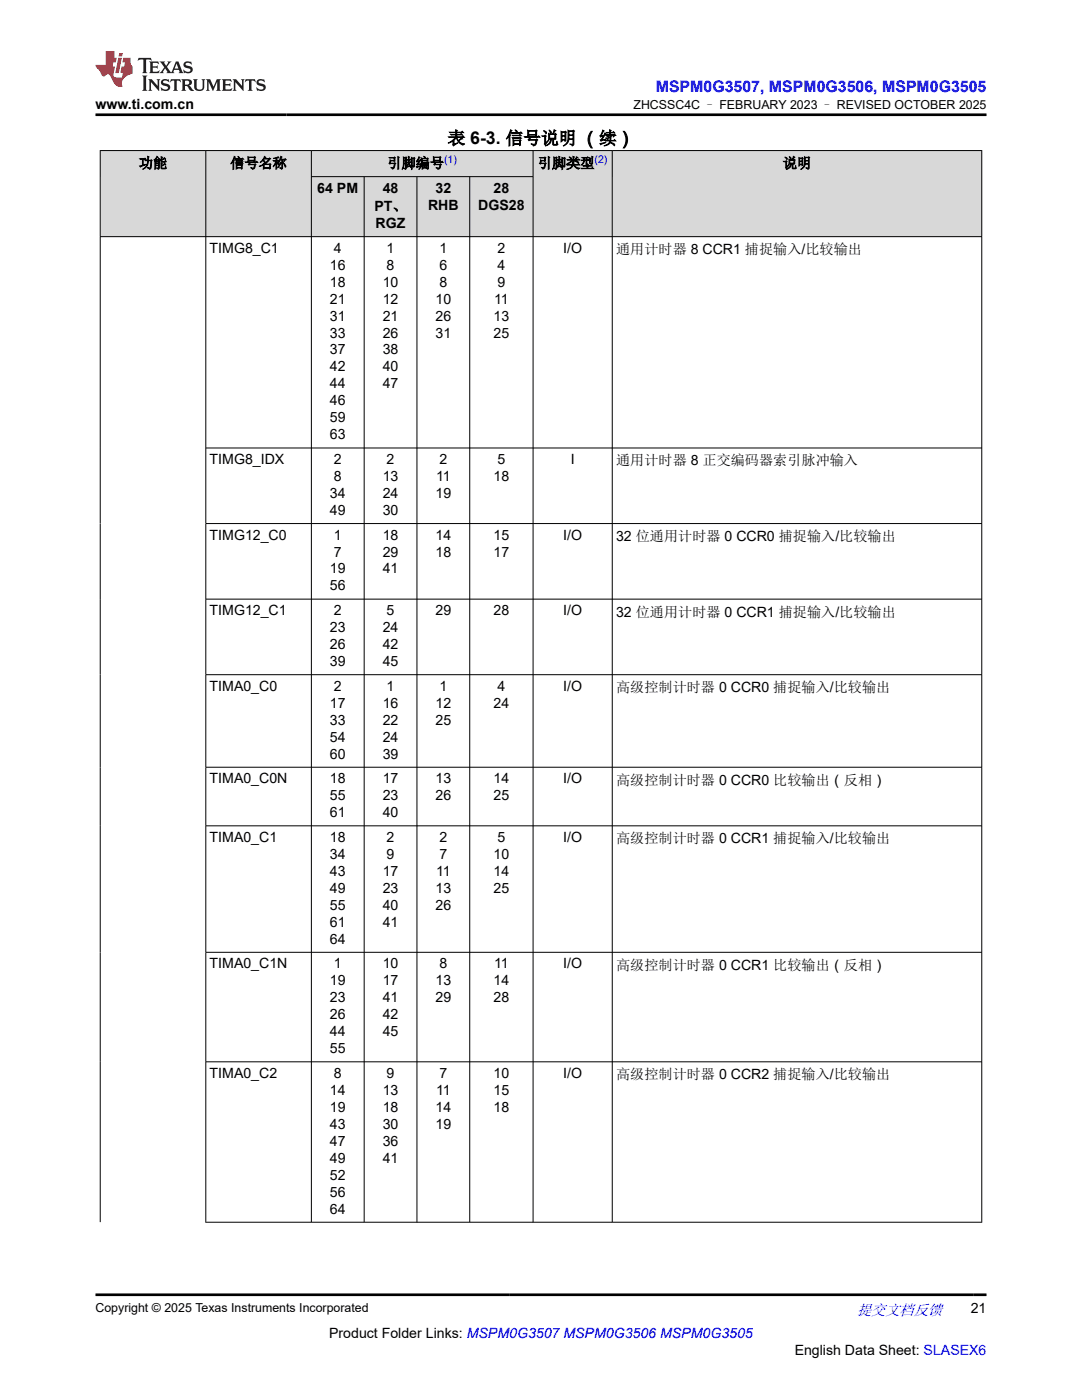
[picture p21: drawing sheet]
<svg xmlns="http://www.w3.org/2000/svg" width="216mm" height="279mm" viewBox="0 0 216 279" stroke-linecap="round" stroke-linejoin="round" font-family="sans-serif">
<defs><g id="words">
<text font-size="3.5" x="89.3" y="28.8">表 6-3. 信号说明 （续）</text>
<text font-size="3.2" fill="#00f" x="130.9" y="18.3">MSPM0G3507, MSPM0G3506, MSPM0G3505</text>
<text font-size="3" fill="#00f" x="171" y="262.4">提交文档反馈</text>
<g font-size="2.8">
<text x="19" y="21.7">www.ti.com.cn</text>
<text x="27.7" y="33.5">功能</text>
<text x="46" y="33.5">信号名称</text>
<text x="77.3" y="33.5">引脚编号</text>
<text x="107.3" y="33.5">引脚类型</text>
<text x="156.2" y="33.5">说明</text>
<text x="63.3" y="38.4">64 PM</text>
<text x="76.4" y="38.4">48</text>
<text x="85.4" y="41.8">RHB</text>
<text x="86.9" y="38.4">32</text>
<text x="95.4" y="41.8">DGS28</text>
<text x="98.5" y="38.4">28</text>
<text x="74.7" y="42.1">PT、</text>
<text x="75" y="45.5">RGZ</text>
<text x="41.8" y="50.4">TIMG8_C1</text>
<text x="65.8" y="53.8">16</text>
<text x="66.6" y="50.4">4</text>
<text x="77.1" y="50.4">1</text>
<text x="77.1" y="53.8">8</text>
<text x="87.7" y="50.4">1</text>
<text x="87.7" y="53.8">6</text>
<text x="99.3" y="50.4">2</text>
<text x="99.3" y="53.8">4</text>
<text x="112.4" y="50.4">I/O</text>
<text x="122.9" y="50.7">通用计时器 8 CCR1 捕捉输入/比较输出</text>
<text x="65.8" y="57.2">18</text>
<text x="76.4" y="57.2">10</text>
<text x="87.7" y="57.2">8</text>
<text x="99.3" y="57.2">9</text>
<text x="65.8" y="60.6">21</text>
<text x="65.8" y="64">31</text>
<text x="76.4" y="60.6">12</text>
<text x="76.4" y="64">21</text>
<text x="86.9" y="60.6">10</text>
<text x="86.9" y="64">26</text>
<text x="98.5" y="64">13</text>
<text x="98.6" y="60.6">11</text>
<text x="65.8" y="67.4">33</text>
<text x="65.8" y="70.7">37</text>
<text x="76.4" y="67.4">26</text>
<text x="76.4" y="70.7">38</text>
<text x="86.9" y="67.4">31</text>
<text x="98.5" y="67.4">25</text>
<text x="65.8" y="74.1">42</text>
<text x="65.8" y="77.5">44</text>
<text x="76.4" y="74.1">40</text>
<text x="76.4" y="77.5">47</text>
<text x="65.8" y="80.9">46</text>
<text x="65.8" y="84.3">59</text>
<text x="65.8" y="87.7">63</text>
<text x="41.8" y="92.6">TIMG8_IDX</text>
<text x="66.6" y="92.6">2</text>
<text x="66.6" y="96">8</text>
<text x="76.4" y="96">13</text>
<text x="77.1" y="92.6">2</text>
<text x="87" y="96">11</text>
<text x="87.7" y="92.6">2</text>
<text x="98.5" y="96">18</text>
<text x="99.3" y="92.6">5</text>
<text x="113.9" y="92.6">I</text>
<text x="122.9" y="92.9">通用计时器 8 正交编码器索引脉冲输入</text>
<text x="65.8" y="99.4">34</text>
<text x="76.4" y="99.4">24</text>
<text x="86.9" y="99.4">19</text>
<text x="41.8" y="107.7">TIMG12_C0</text>
<text x="65.8" y="102.8">49</text>
<text x="66.6" y="107.7">1</text>
<text x="76.4" y="102.8">30</text>
<text x="76.4" y="107.7">18</text>
<text x="86.9" y="107.7">14</text>
<text x="98.5" y="107.7">15</text>
<text x="112.4" y="107.7">I/O</text>
<text x="122.9" y="108">32 位通用计时器 0 CCR0 捕捉输入/比较输出</text>
<text x="66.6" y="111.1">7</text>
<text x="76.4" y="111.1">29</text>
<text x="86.9" y="111.1">18</text>
<text x="98.5" y="111.1">17</text>
<text x="65.8" y="114.5">19</text>
<text x="65.8" y="117.8">56</text>
<text x="76.4" y="114.5">41</text>
<text x="41.8" y="122.8">TIMG12_C1</text>
<text x="66.6" y="122.8">2</text>
<text x="77.1" y="122.8">5</text>
<text x="86.9" y="122.8">29</text>
<text x="98.5" y="122.8">28</text>
<text x="112.4" y="122.8">I/O</text>
<text x="122.9" y="123">32 位通用计时器 0 CCR1 捕捉输入/比较输出</text>
<text x="65.8" y="126.1">23</text>
<text x="65.8" y="129.5">26</text>
<text x="76.4" y="126.1">24</text>
<text x="76.4" y="129.5">42</text>
<text x="41.8" y="137.8">TIMA0_C0</text>
<text x="65.8" y="132.9">39</text>
<text x="66.6" y="137.8">2</text>
<text x="76.4" y="132.9">45</text>
<text x="77.1" y="137.8">1</text>
<text x="87.7" y="137.8">1</text>
<text x="99.3" y="137.8">4</text>
<text x="112.4" y="137.8">I/O</text>
<text x="65.8" y="141.2">17</text>
<text x="76.4" y="141.2">16</text>
<text x="86.9" y="141.2">12</text>
<text x="98.5" y="141.2">24</text>
<text x="122.9" y="138.1">高级控制计时器 0 CCR0 捕捉输入/比较输出</text>
<text x="65.8" y="144.6">33</text>
<text x="65.8" y="148">54</text>
<text x="76.4" y="144.6">22</text>
<text x="76.4" y="148">24</text>
<text x="86.9" y="144.6">25</text>
<text x="65.8" y="151.4">60</text>
<text x="76.4" y="151.4">39</text>
<text x="41.8" y="156.3">TIMA0_C0N</text>
<text x="65.8" y="156.3">18</text>
<text x="65.8" y="159.7">55</text>
<text x="76.4" y="156.3">17</text>
<text x="76.4" y="159.7">23</text>
<text x="86.9" y="156.3">13</text>
<text x="86.9" y="159.7">26</text>
<text x="98.5" y="156.3">14</text>
<text x="98.5" y="159.7">25</text>
<text x="112.4" y="156.3">I/O</text>
<text x="122.9" y="156.6">高级控制计时器 0 CCR0 比较输出（反相）</text>
<text x="65.8" y="163.1">61</text>
<text x="76.4" y="163.1">40</text>
<text x="41.8" y="168">TIMA0_C1</text>
<text x="65.8" y="168">18</text>
<text x="65.8" y="171.4">34</text>
<text x="77.1" y="168">2</text>
<text x="77.1" y="171.4">9</text>
<text x="87.7" y="168">2</text>
<text x="87.7" y="171.4">7</text>
<text x="98.5" y="171.4">10</text>
<text x="99.3" y="168">5</text>
<text x="112.4" y="168">I/O</text>
<text x="122.9" y="168.3">高级控制计时器 0 CCR1 捕捉输入/比较输出</text>
<text x="65.8" y="174.8">43</text>
<text x="65.8" y="178.2">49</text>
<text x="76.4" y="174.8">17</text>
<text x="76.4" y="178.2">23</text>
<text x="86.9" y="178.2">13</text>
<text x="87" y="174.8">11</text>
<text x="98.5" y="174.8">14</text>
<text x="98.5" y="178.2">25</text>
<text x="65.8" y="181.6">55</text>
<text x="65.8" y="184.9">61</text>
<text x="76.4" y="181.6">40</text>
<text x="76.4" y="184.9">41</text>
<text x="86.9" y="181.6">26</text>
<text x="65.8" y="188.3">64</text>
<text x="41.8" y="193.2">TIMA0_C1N</text>
<text x="65.8" y="196.6">19</text>
<text x="66.6" y="193.2">1</text>
<text x="76.4" y="193.2">10</text>
<text x="76.4" y="196.6">17</text>
<text x="86.9" y="196.6">13</text>
<text x="87.7" y="193.2">8</text>
<text x="98.5" y="196.6">14</text>
<text x="98.6" y="193.2">11</text>
<text x="112.4" y="193.2">I/O</text>
<text x="122.9" y="193.5">高级控制计时器 0 CCR1 比较输出（反相）</text>
<text x="65.8" y="200">23</text>
<text x="65.8" y="203.4">26</text>
<text x="76.4" y="200">41</text>
<text x="76.4" y="203.4">42</text>
<text x="86.9" y="200">29</text>
<text x="98.5" y="200">28</text>
<text x="65.8" y="206.8">44</text>
<text x="76.4" y="206.8">45</text>
<text x="41.8" y="215.1">TIMA0_C2</text>
<text x="65.8" y="210.2">55</text>
<text x="66.6" y="215.1">8</text>
<text x="77.1" y="215.1">9</text>
<text x="87.7" y="215.1">7</text>
<text x="98.5" y="215.1">10</text>
<text x="112.4" y="215.1">I/O</text>
<text x="122.9" y="215.4">高级控制计时器 0 CCR2 捕捉输入/比较输出</text>
<text x="65.8" y="218.5">14</text>
<text x="65.8" y="221.9">19</text>
<text x="76.4" y="218.5">13</text>
<text x="76.4" y="221.9">18</text>
<text x="86.9" y="221.9">14</text>
<text x="87" y="218.5">11</text>
<text x="98.5" y="218.5">15</text>
<text x="98.5" y="221.9">18</text>
<text x="65.8" y="225.3">43</text>
<text x="76.4" y="225.3">30</text>
<text x="86.9" y="225.3">19</text>
<text x="65.8" y="228.6">47</text>
<text x="65.8" y="232">49</text>
<text x="76.4" y="228.6">36</text>
<text x="76.4" y="232">41</text>
<text x="65.8" y="235.4">52</text>
<text x="65.8" y="238.8">56</text>
<text x="65.8" y="242.2">64</text>
<text x="193.7" y="262.1">21</text>
<text x="65.7" y="266.9">Product Folder Links: MSPM0G3507 MSPM0G3506 MSPM0G3505</text>
<text x="158.6" y="270.3">English Data Sheet: SLASEX6</text>
</g>
<g font-size="2.5">
<text x="126.4" y="21.8">ZHCSSC4C – FEBRUARY 2023 – REVISED OCTOBER 2025</text>
<text x="19" y="261.8">Copyright © 2025 Texas Instruments Incorporated</text>
</g>
<g font-size="2.1" fill="#00f">
<text x="88.6" y="32.6">(1)</text>
<text x="118.6" y="32.6">(2)</text>
</g>
</g></defs>
<g fill="#d8d8d8">
<path d="M20 30h175.9v5.3h-175.9z" fill-rule="evenodd"/>
<path d="M20.1 30.1h20.9v17.1h-20.9z" fill-rule="evenodd"/>
<path d="M41.1 30.1h21v17.1h-21z" fill-rule="evenodd"/>
<path d="M62.2 30.1h44.1v5.1h-44.1z" fill-rule="evenodd"/>
<path d="M106.4 30.1h15.7v17.1h-15.7z" fill-rule="evenodd"/>
<path d="M122.2 30.1h73.6v17.1h-73.6z" fill-rule="evenodd"/>
<path d="M62.2 35.3h10.4v11.9h-10.4z" fill-rule="evenodd"/>
<path d="M72.7 35.3h10.4v11.9h-10.4z" fill-rule="evenodd"/>
<path d="M83.3 35.3h10.4v11.9h-10.4z" fill-rule="evenodd"/>
<path d="M93.8 35.3h12.5v11.9h-12.5z" fill-rule="evenodd"/>
</g>
<g fill="none" stroke="#000" stroke-width=".2">
<path d="M19.9 30h176.1M20 30v213.9M41.1 30v214M62.1 30v214M62.1 35.3h44.3M72.7 35.3v208.7M83.2 35.3v208.7M93.7 35.3v208.7M106.4 30v214M122.2 30v214M195.9 30v214M19.9 47.2h176.1"/>
<path d="M41.1 89.4h154.9M41.1 104.5h154.9M41.1 119.6h154.9M41.1 134.6h154.9M41.1 153.1h154.9M41.1 164.8h154.9M41.1 190.1h154.9M41.1 211.9h154.9M41 243.9h155"/>
</g>
<path d="M27.7 11.6l-.2 .5 .5-.2h.6v.1v2.2l-.2 .4h1l-.2-.4v-2.2v-.1h.5l.5 .2-.1-.5zM29.8 12.3l.2 .4v1.5l-.2 .4h1.9l.1-.6a1.08 1.08 0 0 1-1.3 .2v-.7h.6l.4 .2v-.7l-.4 .2h-.6v-.5l.2-.2a1 1 0 0 1 1 .3l-.1-.5zM31.8 12.3l1 1.1-1 1.2h.9l-.2-.2 .4-.8 .5 .8-.2 .2h1.6l-.2-.2 .1-.5h1l.1 .5-.1 .2h.9l-.2-.3-.8-2h-.5l-1 2.2-.8-1.1 .9-1.1h-.8l.2 .2-.5 .6-.3-.6 .1-.2zM35.2 12.7l.4 1h-.8zM36.8 12.4a.65 .65 0 0 0-.2 .7 .65 .65 0 0 0 .6 .5l.7 .1 .1 .3a.79 .79 0 0 1-.7 .4 .79 .79 0 0 1-.7-.5l.1 .7 .2-.1a.93 .93 0 0 0 1.1 .1 .93 .93 0 0 0 .4-1 1.46 1.46 0 0 0-1.2-.6l-.1-.3a1.09 1.09 0 0 1 1.2 .2l-.2-.6-.1 .1-.6-.2zM28.4 15.1l.2 .4v2.2l-.2 .4h1l-.2-.4v-2.2l.2-.4zM29.6 15.8l.2 .4v1.5l-.2 .4h.8l-.3-.4v-1.3l1.7 1.8v-2l.2-.4h-.8l.2 .2 .1 1.1-1.2-1.3zM32.3 15.9a.65 .65 0 0 0-.2 .8 .65 .65 0 0 0 .7 .4l.6 .2 .1 .2a.79 .79 0 0 1-.7 .4 .79 .79 0 0 1-.7-.5l.1 .7 .2-.1a.93 .93 0 0 0 1.1 .1 .93 .93 0 0 0 .4-.9 1.46 1.46 0 0 0-1.2-.6l-.1-.4a1.09 1.09 0 0 1 1.2 .2l-.2-.6-.1 .1-.6-.1zM34.1 15.8l-.1 .6a.63 .63 0 0 1 .7-.3l.1 1.6-.3 .4h1l-.2-.4v-1.6a.66 .66 0 0 1 .8 .3l-.1-.6zM36.2 15.8l.2 .4v1.5l-.2 .4h.9l-.2-.2v-.7h.5l.1 .2a.79 .79 0 0 0 1.2 .6l-1-.9a.61 .61 0 0 0 .6-.6 .61 .61 0 0 0-.5-.7zM36.9 16.1h.2a.47 .47 0 0 1 .5 .1 .47 .47 0 0 1 .1 .5l-.2 .1-.6 .1zM38.5 15.8l.2 .2a2.27 2.27 0 0 0 .4 2 1.04 1.04 0 0 0 1.7-.7v-1.3l.2-.2h-.8l.2 .4v1.1a.6 .6 0 0 1-.6 .6 .6 .6 0 0 1-.6-.6v-1.1l.3-.4zM41.1 15.8l.2 .4v1.5l-.2 .4h.7l-.2-.4v-1.4l.9 1.9 .8-1.9v1.4l-.2 .4h1l-.3-.4v-1.5l.3-.4h-.8l-.7 1.5-.7-1.5zM44.3 15.8l.2 .4v1.5l-.2 .4h1.9l.1-.6a1.09 1.09 0 0 1-1.3 .2v-.7h.6l.4 .2v-.6l-.4 .2h-.6v-.6l.2-.1a1.01 1.01 0 0 1 1 .3l-.1-.6zM46.4 15.8l.3 .4v1.5l-.3 .4h.8l-.2-.4v-1.3l1.6 1.8v-2l.2-.4h-.7l.2 .2v1.1l-1.2-1.3zM49 15.8l-.1 .6a.63 .63 0 0 1 .8-.3v1.6l-.3 .4h1l-.2-.4v-1.6a.66 .66 0 0 1 .8 .3l-.1-.6zM51.4 15.9a.65 .65 0 0 0-.2 .8 .65 .65 0 0 0 .6 .4l.6 .2 .2 .2a.79 .79 0 0 1-.8 .4 .79 .79 0 0 1-.6-.5l.1 .7 .2-.1a.93 .93 0 0 0 1 .1 .93 .93 0 0 0 .5-.9 1.46 1.46 0 0 0-1.3-.6l-.1-.4a1.09 1.09 0 0 1 1.3 .2l-.2-.6-.2 .1-.5-.1z" fill="#231f20"/>
<path d="M21.1 10.2v2.8h-2.1l.1 .3 .9 1a.95 .95 0 0 0 .9 .9 .59 .59 0 0 1 .6-.4 .59 .59 0 0 1 .5 .4l.4 .7a1.59 1.59 0 0 0 2.1 1.4 1.61 1.61 0 0 1 1-2.3l1-.3-.1-1.5a1.59 1.59 0 0 1-.4-1.7h-1.4l-.2 .9h.5l-.1 .9h-.5l-.2 1v.2l.4 .1-.2 .9h-.6a.73 .73 0 0 1-1.1-.7l.3-1.5h-.5l.2-.9h.5l.2-.9h-.5v-1.3zM23.6 11.5l-.6 3.1h.7l.6-3.1zM23.8 10.6l-.1 .6h.7l.1-.6z" fill="#ed1c24"/>
<path d="M19 22.9h177.8M19 258.4h177.8" fill="none" stroke="#000" stroke-width=".53"/>
<use href="#words"/>
</svg>
